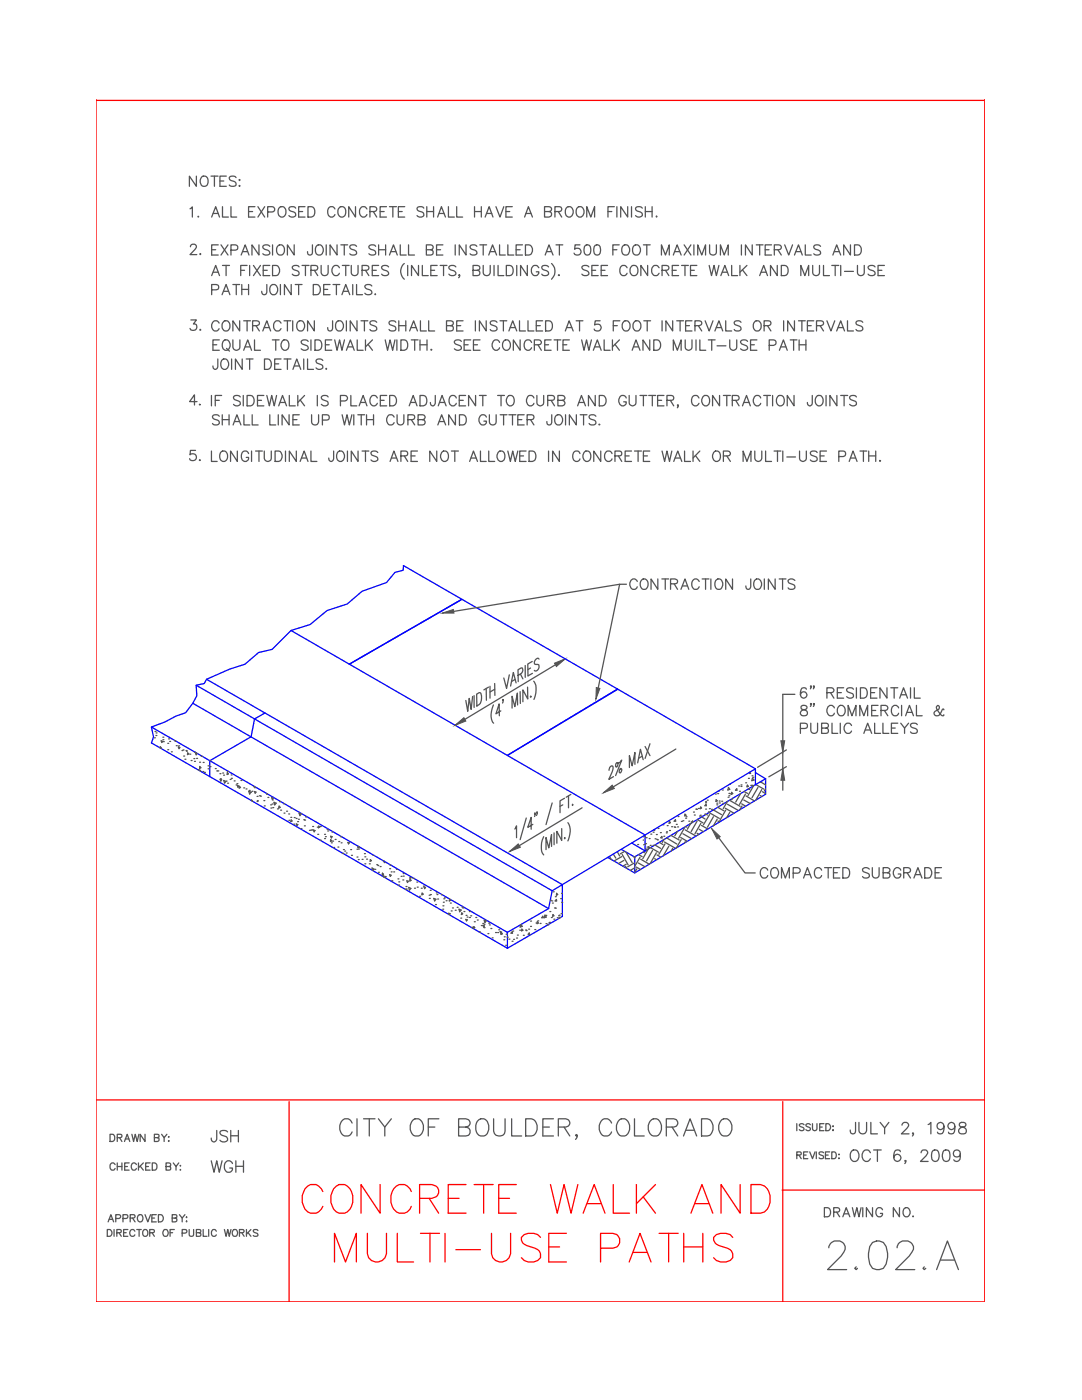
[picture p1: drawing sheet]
<svg xmlns="http://www.w3.org/2000/svg" width="216mm" height="279mm" viewBox="0 0 216 279" stroke-linecap="round" stroke-linejoin="round" font-family="sans-serif">
<!-- layer: TITLE -->
<g fill="none" stroke="#f00" stroke-width=".25">
<path d="M64.4 237.8a1.97 1.97 0 0 0-1.9-1.5 1.97 1.97 0 0 0-1.9 1.5 3.2 3.2 0 0 0 1.4 4.3 2.04 2.04 0 0 0 2.4-1.3M66.6 237.3a1.96 1.96 0 0 1 1.9-.9 1.96 1.96 0 0 1 1.6 1.4 3.2 3.2 0 0 1-1.3 4.3 1.98 1.98 0 0 1-2.5-1.3 3.5 3.5 0 0 1 .3-3.5zM75.8 236.4v5.7l-3.8-5.7v5.7M82.1 237.8a1.97 1.97 0 0 0-1.9-1.5 1.97 1.97 0 0 0-1.9 1.5 3.2 3.2 0 0 0 1.4 4.3 1.96 1.96 0 0 0 2.4-1.3M83.7 239.2h2.5l.8-.3a1.29 1.29 0 0 0 0-2.2l-.8-.3h-2.5v5.7M85.6 239.2l1.9 2.9M89.4 239.2h2.2M93 236.4h-3.6v5.7h3.6M94.6 236.4h3.8M96.5 236.4v5.7M99.5 239.2h2.2M103 236.4h-3.5v5.7h3.5"/>
<path d="M109.8 236.4l1.4 5.7 1.4-5.7 1.3 5.7 1.4-5.7M122.4 236.4v5.7h3.2M127 236.4v5.7M128.3 238.9l2.5 3.2M130.8 236.4l-3.8 3.8M147.7 236.4v5.7l-3.8-5.7v5.7M149.8 236.4h2a2.78 2.78 0 0 1 1.9 3.6 2.38 2.38 0 0 1-1.9 2.1h-2zM66.7 251.9v-5.8l2.2 5.8 2.2-5.8v5.8M73.3 246.1v4.1a1.92 1.92 0 0 0 1.9 1.7 1.92 1.92 0 0 0 1.9-1.7v-4.1M79.3 246.1v5.8h3.2M83.9 246.1h3.8M85.8 246.1v5.8"/>
<path d="M88.8 246.1v5.8M91 249.4h4.9M98.1 246.1v4.1a1.92 1.92 0 0 0 1.9 1.7 1.92 1.92 0 0 0 1.9-1.7v-4.1M107.9 246.9a2.53 2.53 0 0 0-3.9 0 1.43 1.43 0 0 0 1.1 1.7l1.7 .5a1.52 1.52 0 0 1 1.1 1.9 2.45 2.45 0 0 1-3.9 0M109.5 248.8h2.2M113 246.1h-3.5v5.8h3.5M116.4 242.1l2.2-5.7 2.1 5.7M117.2 240.2h2.7M119.8 249.1h2.5a1.48 1.48 0 0 0 1.4-1.5 1.48 1.48 0 0 0-1.4-1.5h-2.5v5.8M125.5 251.9l2.2-5.8 2.2 5.8M126.4 250h2.7M131.5 246.1h3.8"/>
<path d="M133.4 246.1v5.8M136.4 248.8h3.8M136.4 246.1v5.8M137.9 242.1l2.2-5.7 2.1 5.7M138.7 240.2h2.7M140.2 246.1v5.8M146.2 246.9a2.53 2.53 0 0 0-3.8 0 1.53 1.53 0 0 0 1.1 1.7l1.6 .5a1.41 1.41 0 0 1 1.1 1.1 1.41 1.41 0 0 1-.5 1.4 2.6 2.6 0 0 1-3.3-.6"/>
</g>
<!-- layer: TEXT -->
<g fill="none" stroke="#545454" stroke-width=".25">
<path d="M39.2 35.2v2l-1.4-2v2M40.3 35.2a1.02 1.02 0 0 1 1.3 .7 1.02 1.02 0 0 1-.7 1.3 1.08 1.08 0 0 1-1-.8 1.08 1.08 0 0 1 .4-1.2zM42.1 35.2h1.4M42.8 35.2v2M43.9 36.1h.7M45.2 35.2h-1.3v2h1.3M47.1 35.4a.76 .76 0 0 0-.7-.3 .76 .76 0 0 0-.7 .5l.2 .3 .8 .3a.52 .52 0 0 1 .2 .9 1.04 1.04 0 0 1-1.2-.2M47.7 35.9h.2l-.1 .1zM47.7 37.1h.2zM37.9 41.7l.5-.4v2M38 49.2l.1-.2 .3-.3 .6 .1a.46 .46 0 0 1 .1 .7l-1.2 1.3h1.4M39.6 43.2h-.1h.2"/>
<path d="M39.9 50.6v.2l.2-.1M42.2 43.3l.8-2.1 .8 2.1M42.2 55l.8-2 .8 2M42.2 57.8h1.2a.53 .53 0 0 0 .2-.6 .53 .53 0 0 0-.5-.4h-.9v2M42.2 49.8h.8M42.5 42.6h1M42.5 54.3h1M43.5 48.9h-1.3v2h1.3M44.1 48.9l1.4 2M44.3 58.8l.8-2 .8 2M44.4 41.2v2.1h1.2M44.4 53h1.4"/>
<path d="M44.6 58.1h1M45.1 53v2M45.5 48.9l-1.4 2M46.1 41.2v2.1h1.1M46.1 49.9l1.1-.1a.53 .53 0 0 0 .2-.5 .53 .53 0 0 0-.4-.4h-.9v2M46.5 56.8h1.3M47.1 56.8v2M48 53.9h.8M48.1 50.9l.8-2 .8 2M48.2 56.8v2M48.2 57.8h1.4M48.4 50.2h1"/>
<path d="M49.3 53h-1.3v2M49.6 42.2h.8M49.6 56.8v2M49.8 53v2M50.6 53l1.4 2M50.9 41.2h-1.3v2.1h1.3M51.5 41.2l1.3 2.1M51.7 48.9v2l-1.4-2v2M52 53l-1.4 2M52.5 53.9h.8M52.8 41.2l-1.3 2.1M53.2 56.8v1.5l-.2 .4-.4 .1a.55 .55 0 0 1-.4-.7"/>
<path d="M53.4 42.3h.9a.53 .53 0 0 0 .5-.5 .53 .53 0 0 0-.5-.6h-.9v2.1M53.8 53h-1.3v2h1.3M53.8 49.2a.8 .8 0 0 0-1.4 .1l.4 .5 .6 .1a.52 .52 0 0 1 .2 .9 1.08 1.08 0 0 1-1.2-.2M54 57.1l.2-.2a.98 .98 0 0 1 1.2 .4 .98 .98 0 0 1-.2 1.2l-.2 .2a.95 .95 0 0 1-1.1-.3 .95 .95 0 0 1 0-1.2zM54.4 53h.7a1.08 1.08 0 0 1 .7 1 1.08 1.08 0 0 1-.7 1h-.7zM54.4 48.9v2M55.6 49a1.02 1.02 0 0 1 1.2 .6 1.02 1.02 0 0 1-.6 1.3 1.06 1.06 0 0 1-1.1-.8 1.06 1.06 0 0 1 .5-1.1zM55.7 41.5a.77 .77 0 0 1 .8-.2 .77 .77 0 0 1 .6 .7 .9 .9 0 0 1-.2 1 .9 .9 0 0 1-1 .2 1.32 1.32 0 0 1-.2-1.7zM56 56.8v2M58.1 56.8v2l-1.3-2v2M58.7 48.9v2l-1.4-2v2M58.9 56.8h1.4"/>
<path d="M59 41.5a.76 .76 0 0 0-.7-.3 .76 .76 0 0 0-.7 .5l.2 .3 .8 .3a.52 .52 0 0 1 .2 .9 .89 .89 0 0 1-1.2-.2M59.6 42.2h.8M59.6 56.8v2M59.7 53.3a.77 .77 0 0 0-1.4 .1l.4 .5 .6 .1a.52 .52 0 0 1 .2 .9 .99 .99 0 0 1-1.2-.2M60.3 53h1.4M60.9 41.2h-1.3v2.1h1.3M60.9 53v2M61.5 41.2h.6a1.11 1.11 0 0 1 .7 1.1 1.11 1.11 0 0 1-.7 1h-.6zM62 53.9h1.2l.2-.3-.1-.5-.4-.1h-.9v2M62.3 48.9v1.8l-.3 .2-.5-.1-.1-.6M62.5 56.8h.7a1.08 1.08 0 0 1 .7 1 1.08 1.08 0 0 1-.7 1h-.7zM62.7 53.9l.7 1.1"/>
<path d="M63.1 49.2a.77 .77 0 0 1 .9-.3 .77 .77 0 0 1 .5 .7 .9 .9 0 0 1-.2 1 .9 .9 0 0 1-1 .2 1.32 1.32 0 0 1-.2-1.6zM64.1 53v1.5a.72 .72 0 0 0 .7 .5 .72 .72 0 0 0 .7-.5v-1.5M64.6 57.8h.8M65.1 48.9v2M65.9 56.8h-1.3v2h1.3M66.4 56.8h1.4M66.8 41.7a.71 .71 0 0 0-1-.4 1.26 1.26 0 0 0 .1 2 .8 .8 0 0 0 .9-.5M67.1 56.8v2M67.3 48.9v2l-1.4-2v2M67.7 53.4a.71 .71 0 0 0-1-.3 1.07 1.07 0 0 0-.5 1.1 1.07 1.07 0 0 0 1.1 .8l.4-.5M67.8 41.3a1.02 1.02 0 0 1 1.2 .6 1.02 1.02 0 0 1-.4 1.3 .97 .97 0 0 1-1.2-.4 .97 .97 0 0 1 .2-1.3zM68 48.9h1.4"/>
<path d="M68.2 58.8l.8-2 .8 2M68.3 53h1.4M68.5 58.1h1M68.7 48.9v2M69 53v2M70.1 53v1.5a.69 .69 0 0 0 .7 .5 .69 .69 0 0 0 .6-.5v-1.5M70.4 56.8v2M70.9 41.2v2.1l-1.3-2.1v2.1M71.1 49.2a.76 .76 0 0 0-.7-.4 .76 .76 0 0 0-.6 .5l.2 .3 .8 .3a.49 .49 0 0 1 .3 .5 .49 .49 0 0 1-.4 .5l-.7-.1-.2-.2M71.1 56.8v2h1.2M72.2 53.9h1.2a.47 .47 0 0 0 0-.8l-1.2-.1v2M72.9 53.9l.7 1.1"/>
<path d="M73.2 41.7a.77 .77 0 0 0-.8-.5 .77 .77 0 0 0-.7 .8 .9 .9 0 0 0 .2 1 .9 .9 0 0 0 1 .2l.3-.4M73.8 42.2l1.2-.1a.47 .47 0 0 0 0-.8l-1.2-.1v2.1M74.2 57.1a.8 .8 0 0 0-1.4 .1l.4 .5 .6 .1a.5 .5 0 0 1 .4 .4 .5 .5 0 0 1-.2 .5 .99 .99 0 0 1-1.2-.2M74.3 53.9h.8M74.5 42.2l.7 1.1M74.9 58.6l-.1 .1h.2M75 49.2a.77 .77 0 0 0-1.4 .1l.4 .5 .6 .1a.52 .52 0 0 1 .2 .9 1.08 1.08 0 0 1-1.2-.2M75.6 49.8h1.3M75.6 48.9v2M75.6 53h-1.3v2h1.3M75.8 42.2h.9M76.9 48.9v2"/>
<path d="M77.1 41.2h-1.3v2.1h1.3M77.5 53.3a.8 .8 0 0 0-1.4 .1l.4 .5 .8 .3 .2 .5a.93 .93 0 0 1-1.4 0M77.7 50.9l.8-2 .8 2M77.7 41.2h1.4M78 50.2h1M78.4 41.2v2.1M79.5 42.2h.7M79.9 48.9v2h1.2M80.7 52.6a2.04 2.04 0 0 0 0 3.1M80.8 41.2h-1.3v2.1h1.3M81.4 53v2M81.5 48.9v2h1.2"/>
<path d="M83.5 53v2l-1.4-2v2M84.3 53v2h1.2M84.6 41.5a.76 .76 0 0 0-.8-.3 .76 .76 0 0 0-.6 .5l.2 .3 .8 .3a.52 .52 0 0 1 .2 .9 .89 .89 0 0 1-1.2-.2M85.1 49.8h.9a.49 .49 0 0 0 .4-.4 .49 .49 0 0 0-.4-.5h-.9v2l1.1-.1a.53 .53 0 0 0 .2-.6 .53 .53 0 0 0-.4-.4M85.2 42.2h1.3M85.2 41.2v2.1M86 53.9h.7M86.5 41.2v2.1M87.1 49.8h.8M87.2 53h-1.2v2h1.2M87.3 43.3l.8-2.1 .8 2.1M87.6 42.6h1"/>
<path d="M87.8 53h1.4M88.4 48.9h-1.3v2h1.3M88.5 53v2M89.5 41.2v2.1h1.2M90.8 48.9v2M91 53.3a.8 .8 0 0 0-1.4 .1l.3 .5 .8 .3 .3 .5a.93 .93 0 0 1-1.4 0M91.1 41.2v2.1h1.2M91.7 54.9h-.2h.2l-.2 .5M93 48.9v2l-1.4-2v2M94.4 53.9h1.1a.47 .47 0 0 0 0-.8l-1.1-.1v2l1.1-.1a.53 .53 0 0 0 .2-.6 .53 .53 0 0 0-.5-.4M94.7 42.2h1.3M94.7 41.2v2.1"/>
<path d="M95.2 49.2a.76 .76 0 0 0-.8-.4 .76 .76 0 0 0-.6 .5l.2 .3 .8 .3a.49 .49 0 0 1 .4 .5 .49 .49 0 0 1-.5 .5l-.7-.1-.2-.2M95.7 48.9h1.4M96 41.2v2.1M96.4 53v1.5a.72 .72 0 0 0 .7 .5 .72 .72 0 0 0 .7-.5v-1.5M96.4 48.9v2M96.8 43.3l.8-2.1 .8 2.1M97.1 42.6h1M97.5 50.9l.8-2 .8 2M97.8 50.2h1M98.6 53v2M99 41.2l.8 2.1 .7-2.1M99.4 53v2h1.1"/>
<path d="M99.7 48.9v2h1.1M101 42.2h.7M101 53h.7a1.08 1.08 0 0 1 .7 1 1.08 1.08 0 0 1-.7 1h-.7zM101.3 48.9v2h1.2M102.2 41.2h-1.2v2.1h1.2M103 49.8h.8M103.1 53v2M104.3 48.9h-1.3v2h1.3M104.7 43.3l.7-2.1 .8 2.1M104.8 48.9h.7a1.06 1.06 0 0 1 .8 1 1.06 1.06 0 0 1-.8 1h-.7zM104.9 42.6h1M105.2 53v2l-1.3-2v2"/>
<path d="M107.5 53.4a.77 .77 0 0 0-.9-.4 .77 .77 0 0 0-.6 .7 .92 .92 0 0 0 .2 1 .92 .92 0 0 0 1 .2l.3-.4v-.3h-.5M108.7 42.2l1.1-.1a.47 .47 0 0 0 0-.8l-1.1-.1v2.1l1.1-.1a.53 .53 0 0 0 .3-.6 .53 .53 0 0 0-.6-.4M108.8 50.9l.7-2 .8 2M109.1 50.2h1M109.5 53.3a.76 .76 0 0 0-.8-.4 .76 .76 0 0 0-.6 .5l.2 .3 .8 .3a.5 .5 0 0 1 .3 .4 .5 .5 0 0 1-.2 .5 .91 .91 0 0 1-1.1-.2M110.1 52.6a2.13 2.13 0 0 1 0 3.1M110.7 42.2l1.2-.1 .2-.3-.2-.5-1.2-.1v2.1M110.9 48.9h1.4M111.4 42.2l.7 1.1M111.5 54.8l-.1 .1h.2M111.6 48.9v2M113 41.5a.77 .77 0 0 1 .8-.2 .77 .77 0 0 1 .6 .7 .9 .9 0 0 1-.2 1 .9 .9 0 0 1-1 .2 1.32 1.32 0 0 1-.2-1.7z"/>
<path d="M115.1 41.5l.2-.2a1 1 0 0 1 1.2 .5 1 1 0 0 1-.2 1.2l-.4 .3a1.08 1.08 0 0 1-.9-.6 1.08 1.08 0 0 1 .1-1.2zM115.7 48.9h-.9l-.1 .9a.73 .73 0 0 1 1.1 0 .73 .73 0 0 1-.2 1.1 .73 .73 0 0 1-1.1-.4M116.8 49a.69 .69 0 0 1 1 .2 1.73 1.73 0 0 1-.2 1.6 .68 .68 0 0 1-1-.3 1.77 1.77 0 0 1 .2-1.5zM117.1 43.3v-2.1l.8 2.1 .7-2.1v2.1M117.5 53.3a.8 .8 0 0 0-1.4 .1 1.04 1.04 0 0 0 1 .6l.3 .2 .1 .5a.93 .93 0 0 1-1.4 0M118.1 53.9h.8M118.8 49a.69 .69 0 0 1 .9 .2 1.73 1.73 0 0 1-.2 1.6 .69 .69 0 0 1-.9-.3 1.77 1.77 0 0 1 .2-1.5zM119.4 53h-1.3v2h1.3M120 53.9h.7M121.2 53h-1.2v2h1.2M121.3 42.2h.8M122.3 49.8h.8"/>
<path d="M122.6 41.2h-1.3v2.1M123.1 41.2v2.1M123.6 48.9h-1.3v2M124.4 49a1 1 0 0 1 1.2 .4 1 1 0 0 1-.2 1.2 .77 .77 0 0 1-.8 .3 .77 .77 0 0 1-.5-.8 1.18 1.18 0 0 1 .3-1.1zM125.1 53.4a.71 .71 0 0 0-1-.3 1.21 1.21 0 0 0 .1 1.9 .72 .72 0 0 0 .9-.5M125.3 41.2v2.1l-1.4-2.1v2.1M126 41.2v2.1M126.1 53.1a1.02 1.02 0 0 1 1.2 .6 1.02 1.02 0 0 1-.6 1.3 1.06 1.06 0 0 1-1-.7 1.06 1.06 0 0 1 .4-1.2zM126.6 49a1 1 0 0 1 1.2 .4 1 1 0 0 1-.2 1.2 .77 .77 0 0 1-.9 .3 .77 .77 0 0 1-.5-.8 1.18 1.18 0 0 1 .4-1.1zM128.2 41.5a.76 .76 0 0 0-.8-.3 .76 .76 0 0 0-.6 .5l.2 .3 .8 .3a.5 .5 0 0 1 .4 .4 .5 .5 0 0 1-.2 .5 .85 .85 0 0 1-1.2-.2M128.4 48.9h1.3M128.8 42.2h1.3"/>
<path d="M128.8 41.2v2.1M129.1 48.9v2M129.2 53v2l-1.3-2v2M130.1 41.2v2.1M131 43.1v.2l.1-.1M131.5 53.4a.77 .77 0 0 0-.8-.4 .77 .77 0 0 0-.7 .7 .92 .92 0 0 0 .2 1 .92 .92 0 0 0 1 .2l.3-.4M132 50.9v-2l.8 2 .7-2v2M132.1 53.9h1.2a.47 .47 0 0 0 0-.8l-1.2-.1v2M132.8 53.9l.7 1.1M134.1 53.9h.8M134.4 50.9l.7-2 .8 2M134.6 50.2h1"/>
<path d="M135.4 53h-1.3v2h1.3M136 53h1.4M136.5 48.9l1.4 2M136.7 53v2M137.8 53.9h.7M137.9 48.9l-1.4 2M138.5 48.9v2M139.1 53h-1.3v2h1.3M139.2 50.9v-2l.8 2 .8-2v2M141.5 53l.5 2 .5-2 .4 2 .6-2M141.6 48.9v1.4a.69 .69 0 0 0 .7 .6 .69 .69 0 0 0 .6-.6v-1.4M143.7 50.9v-2l.8 2 .8-2v2"/>
<path d="M143.8 55l.8-2 .8 2M144.1 54.3h1M146 53v2h1.2M147.6 53v2M147.9 48.9v2M148.2 53.9l.8 1.1M149 53l-1.4 1.3M150.1 48.9v2l-1.4-2v2M150.9 48.9h1.4M151.6 55l.8-2 .7 2M151.6 48.9v2M151.9 54.3h1"/>
<path d="M152.7 49.8h.7M154 48.9h-1.3v2h1.3M154.5 49.8h1.2a.47 .47 0 0 0 0-.8l-1.2-.1v2M155.1 53v2l-1.4-2v2M155.2 49.8l.7 1.1M155.9 53h.7a1.08 1.08 0 0 1 .7 1 1.08 1.08 0 0 1-.7 1h-.7zM156.6 48.9l.8 2 .7-2M158.5 50.9l.8-2 .8 2M158.8 50.2h1M159.8 55v-2l.8 2 .8-2v2M160.7 48.9v2h1.2M162.2 53v1.5a.69 .69 0 0 0 .6 .5 .69 .69 0 0 0 .7-.5v-1.5"/>
<path d="M163.7 49.2a.76 .76 0 0 0-.7-.4 .76 .76 0 0 0-.6 .5l.1 .3 .9 .3a.5 .5 0 0 1 .3 .4 .5 .5 0 0 1-.2 .5 .99 .99 0 0 1-1.1-.2M164.3 53v2h1.2M166 53h1.4M166.2 50.9l.7-2 .9 2M166.5 50.2h1M166.7 53v2M167.8 53v2M168.5 54.2h1.8M169.7 48.9v2l-1.4-2v2M170.5 48.9h.7a1.08 1.08 0 0 1 .7 1 1.08 1.08 0 0 1-.7 1h-.7zM171.1 53v1.5a.69 .69 0 0 0 .7 .5 .69 .69 0 0 0 .7-.5v-1.5M174.6 53.3a.8 .8 0 0 0-1.4 .1l.4 .5 .6 .1a.5 .5 0 0 1 .4 .4 .5 .5 0 0 1-.2 .5 .99 .99 0 0 1-1.2-.2"/>
<path d="M175.2 53.9h.8M176.5 53h-1.3v2h1.3M38.1 63.9h1.1l-.6 .8a.66 .66 0 0 1 .7 .7 .66 .66 0 0 1-.9 .5l-.3-.1-.2-.3M39.9 65.7v.1h.2M42.2 78.9v2.1M42.5 68.8h.8M43 79.9h.8M43.5 71.6v1.6a.58 .58 0 0 1-.6 .5 .56 .56 0 0 1-.4-.7M43.7 64.5a.71 .71 0 0 0-1-.4 1.07 1.07 0 0 0-.5 1.2 1.07 1.07 0 0 0 1.1 .8l.4-.5M43.8 67.8h-1.3v2.1h1.3M44.2 78.9h-1.2v2.1M44.2 71.9a.77 .77 0 0 1 .9-.2 .77 .77 0 0 1 .5 .7 .87 .87 0 0 1-.3 1.1 .87 .87 0 0 1-1.1-.1l-.1-.5z"/>
<path d="M44.5 68.1l.2-.2a1 1 0 0 1 1.2 .5 1 1 0 0 1-.2 1.2 .84 .84 0 0 1-1.1 .1 .84 .84 0 0 1-.2-1.1zM44.7 64.1a1.02 1.02 0 0 1 1.2 .7 1.02 1.02 0 0 1-.6 1.3 1.06 1.06 0 0 1-1-.8 1.06 1.06 0 0 1 .4-1.2zM45.2 69.5l.6 .6M46.2 71.6v2.1M46.5 67.8v1.5a.71 .71 0 0 0 .7 .6 .71 .71 0 0 0 .7-.6v-1.5M47.8 64v2.1l-1.3-2.1v2.1M47.9 79.2a.75 .75 0 0 0-.7-.3 .75 .75 0 0 0-.6 .5l.2 .3 1.1 .5v.5a.89 .89 0 0 1-1.3 0M48.3 71.6v2.1l-1.3-2.1v2.1M48.5 78.9v2.1M48.6 69.9l.8-2.1 .8 2.1M48.6 64h1.4M48.9 69.2h1"/>
<path d="M49.1 71.6h1.4M49.3 78.9h.7a1.12 1.12 0 0 1 .7 1.1 1.12 1.12 0 0 1-.7 1h-.7zM49.3 64v2.1M49.8 71.6v2.1M50.4 65l1.1-.1a.43 .43 0 0 0 0-.8l-1.1-.1v2.1M50.8 67.8v2.1h1.2M51.1 65l.7 1.1M51.4 79.9h.8M52.4 66.1l.8-2.1 .8 2.1M52.6 78.9h-1.2v2.1h1.2M52.7 65.4h1M52.8 71.6h.7a1.12 1.12 0 0 1 .7 1.1 1.12 1.12 0 0 1-.7 1h-.7z"/>
<path d="M53.2 78.9l.5 2.1 .5-2.1 .5 2.1 .5-2.1M54.3 67.8h1.4M54.8 72.6h.8M55 67.8v2.1M56.1 64.5a.77 .77 0 0 0-.9-.5 .77 .77 0 0 0-.6 .8 .92 .92 0 0 0 .2 1 .92 .92 0 0 0 1 .2l.3-.4M56.1 71.6h-1.3v2.1h1.3M56.3 68.1a.75 .75 0 0 1 .9-.2 .75 .75 0 0 1 .4 .7 .84 .84 0 0 1-.2 1.1 .84 .84 0 0 1-1.1-.1 1.3 1.3 0 0 1 0-1.5zM56.7 64h1.3M56.7 71.6h1.4M57.3 64v2.1M57.3 71.6v2.1M57.7 78.9v2.1h1.2"/>
<path d="M58.4 64v2.1M58.4 73.7l.8-2.1 .8 2.1M58.7 73h1M59.4 64.3a.77 .77 0 0 1 .8-.3 .77 .77 0 0 1 .6 .8v.5a.78 .78 0 0 1-.8 .8 .78 .78 0 0 1-.8-.8zM59.4 78.9v2.1M59.9 79.8l.9 1.2M60.6 71.6v2.1M60.8 78.9l-1.4 1.4M61.4 71.6v2.1h1.2M61.5 68.1a.79 .79 0 0 0-.8-.3 .79 .79 0 0 0-.6 .5l.2 .3 .8 .3a.47 .47 0 0 1 .4 .4 .47 .47 0 0 1-.2 .5 .91 .91 0 0 1-1.2-.2M62 67.8v2.1M62.7 64v2.1l-1.3-2.1v2.1"/>
<path d="M62.9 67.8h.6a1.12 1.12 0 0 1 .7 1.1 1.12 1.12 0 0 1-.7 1h-.6zM63.3 78.9v2.1M64.4 71.9a.75 .75 0 0 0-.7-.3 .75 .75 0 0 0-.6 .6l.1 .2 1.1 .5 .1 .5a.89 .89 0 0 1-1.3 0M64.9 68.8h.8M65.1 73.5v.2l.1-.1M65.5 79.2a.75 .75 0 0 0-.8-.3 .75 .75 0 0 0-.6 .5l.2 .3 1 .4a.5 .5 0 0 1 0 .8 .89 .89 0 0 1-1.2-.2M66.2 67.8h-1.3v2.1h1.3M66.4 64v1.6l-.2 .3-.3 .2-.3-.1-.2-.6M66.8 67.8l.5 2.1 .5-2.1 .4 2.1 .5-2.1M67.1 64.3l.2-.2a.98 .98 0 0 1 1.2 .4 .98 .98 0 0 1-.2 1.3l-.2 .2a.95 .95 0 0 1-1.1-.4 .95 .95 0 0 1 0-1.1zM69.1 69.9l.8-2.1 .8 2.1M69.1 64v2.1"/>
<path d="M69.4 69.2h1M70 78.9v2.1h1.2M71.2 64v2.1l-1.3-2.1v2.1M71.3 67.8v2.1h1.2M72 64h1.4M72.7 64v2.1M72.9 67.8v2.1M73.4 68.7l.9 1.2M74.3 67.8l-1.4 1.4M75.2 64.3a.76 .76 0 0 0-.8-.3 .76 .76 0 0 0-.6 .5l.2 .3 .8 .3a.5 .5 0 0 1 .4 .4 .5 .5 0 0 1-.2 .5 .91 .91 0 0 1-1.2-.2M75.3 79.4a.76 .76 0 0 0-.9-.5 .76 .76 0 0 0-.6 .8 .83 .83 0 0 0 .4 1.2 .83 .83 0 0 0 1.1-.4M75.9 79.9h.8"/>
<path d="M76.9 67.8l.4 2.1 .5-2.1 .5 2.1 .5-2.1M77.2 78.9h-1.3v2.1h1.3M77.8 78.9h.6a1.12 1.12 0 0 1 .7 1.1 1.12 1.12 0 0 1-.7 1h-.6zM79 64.3a.76 .76 0 0 0-.7-.3 .76 .76 0 0 0-.7 .5l.2 .3 .8 .3a.52 .52 0 0 1 .2 .9 .95 .95 0 0 1-1.2-.2M79.2 67.8v2.1M79.6 64v2.1M79.6 65h1.4M80 67.8h.7a1.12 1.12 0 0 1 .7 1.1 1.12 1.12 0 0 1-.7 1h-.7zM81 64v2.1M81.7 66.1l.8-2.1 .8 2.1M82 65.4h1M82.1 67.8h1.3"/>
<path d="M82.7 67.8v2.1M83.8 78.9h.7a1.12 1.12 0 0 1 .7 1.1 1.12 1.12 0 0 1-.7 1h-.7zM83.8 68.8h1.4M83.8 67.8v2.1M83.9 64v2.1h1.2M85.2 67.8v2.1M85.5 64v2.1h1.2M86 69.7v.2l.2-.1M86.9 78.9v1.6a.58 .58 0 0 1-.6 .5 .56 .56 0 0 1-.4-.7M89.1 65l1.1-.1a.43 .43 0 0 0 0-.8l-1.1-.1v2.1l1.1-.1a.53 .53 0 0 0 .3-.6 .53 .53 0 0 0-.6-.4M91 79.4a.74 .74 0 0 0-.8-.5 .74 .74 0 0 0-.6 .8 .84 .84 0 0 0 .3 1.1 .84 .84 0 0 0 1.1-.1v-.2M91.1 65h.8"/>
<path d="M91.6 79.9h.8M92.1 68.1a.79 .79 0 0 0-.8-.3 .79 .79 0 0 0-.6 .5l.2 .3 .7 .3a.47 .47 0 0 1 .4 .4 .47 .47 0 0 1-.2 .5 .91 .91 0 0 1-1.1-.2M92.4 64h-1.3v2.1h1.3M92.6 68.8h.8M92.9 78.9h-1.3v2.1h1.3M93.9 67.8h-1.3v2.1h1.3M94.5 68.8h.8M94.9 64v2.1M94.9 78.9v2.1l-1.4-2.1v2.1M95.7 78.9h1.3M95.8 67.8h-1.3v2.1h1.3M96.3 78.9v2.1"/>
<path d="M97 64v2.1l-1.3-2.1v2.1M99.2 64.3a.76 .76 0 0 0-.8-.3 .76 .76 0 0 0-.6 .5l.2 .3 .8 .3a.5 .5 0 0 1 .4 .4 .5 .5 0 0 1-.2 .5 .91 .91 0 0 1-1.2-.2M99.3 78.9h1.4M99.7 68.3a.76 .76 0 0 0-.9-.5 .76 .76 0 0 0-.6 .8 .87 .87 0 0 0 .3 1.1 .87 .87 0 0 0 1.1-.1l.1-.2M99.8 64h1.3M100 78.9v2.1M100.4 64v2.1M100.7 67.9a1 1 0 0 1 1.1 .5 1 1 0 0 1-.2 1.2 .84 .84 0 0 1-1.1 .1 .84 .84 0 0 1-.2-1.1zM101.2 79.2a.75 .75 0 0 1 .9-.2 .75 .75 0 0 1 .5 .7 .84 .84 0 0 1-.3 1.1 .84 .84 0 0 1-1.1-.1 1.3 1.3 0 0 1 0-1.5zM101.5 66.1l.8-2.1 .8 2.1M101.8 65.4h1M103.7 64v2.1h1.1"/>
<path d="M103.8 67.8v2.1l-1.4-2.1v2.1M105.4 64v2.1h1.1M106.1 68.3a.76 .76 0 0 0-.9-.5 .76 .76 0 0 0-.6 .8 .83 .83 0 0 0 .3 1.2 .83 .83 0 0 0 1.2-.4M106.5 79.4a.76 .76 0 0 0-.8-.5 .76 .76 0 0 0-.6 .8v.5a.76 .76 0 0 0 .6 .8 .76 .76 0 0 0 .8-.5M106.6 68.8h.9l.4-.2a.46 .46 0 0 0-.1-.7l-1.2-.1v2.1M107 65h.8M107.1 78.9v1.5a.68 .68 0 0 0 .7 .6 .68 .68 0 0 0 .7-.6v-1.5M107.3 68.8l.7 1.1M108.3 64h-1.3v2.1h1.3M108.7 68.8h.8M108.9 64h.6a1.08 1.08 0 0 1 .8 1 1.08 1.08 0 0 1-.8 1.1h-.6zM109.3 79.9l1.2-.1 .1-.3-.1-.5-1.2-.1v2.1"/>
<path d="M110 67.8h-1.3v2.1h1.3M110 79.9l.6 1.1M110.6 67.8h1.3M111.2 67.8v2.1M111.3 79.9h.9l.4-.2a.46 .46 0 0 0-.1-.7l-1.2-.1v2.1h.9a.55 .55 0 0 0 .4-.9l-.4-.2M112.3 68.8h.8M112.8 66.1l.8-2.1 .8 2.1M113.1 65.4h1M113.6 67.8h-1.3v2.1h1.3M115 64h1.3M115.6 64v2.1M116.1 67.8l.4 2.1 .5-2.1 .5 2.1 .5-2.1"/>
<path d="M118.4 69.9l.8-2.1 .8 2.1M118.7 69.2h1M118.8 78.9v2.1l-1.4-2.1v2.1M119.6 78.9h.7a1.12 1.12 0 0 1 .7 1.1 1.12 1.12 0 0 1-.7 1h-.7zM119.7 64h-.9l-.2 .9a.74 .74 0 0 1 1.2-.1 .74 .74 0 0 1-.1 1.1 .74 .74 0 0 1-1.1-.2M120.6 67.8v2.1h1.1M122.2 67.8v2.1M122.4 65h.8M122.7 68.7l.9 1.2M123.6 67.8l-1.4 1.4M123.7 64h-1.3v2.1M124.5 64.1a1.02 1.02 0 0 1 1.3 .7 1.02 1.02 0 0 1-.7 1.3 1.06 1.06 0 0 1-1-.8 1.06 1.06 0 0 1 .4-1.2z"/>
<path d="M125 79.4a.76 .76 0 0 0-.9-.5 .76 .76 0 0 0-.6 .8 .87 .87 0 0 0 .3 1.1 .87 .87 0 0 0 1.1-.1l.1-.5h-.6M125.5 78.9v1.5a.68 .68 0 0 0 .7 .6 .68 .68 0 0 0 .7-.6v-1.5M126.1 69.9l.8-2.1 .8 2.1M126.4 69.2h1M126.7 64.1a1.02 1.02 0 0 1 1.2 .7 1.02 1.02 0 0 1-.6 1.3 1.06 1.06 0 0 1-1-.8 1.06 1.06 0 0 1 .4-1.2zM127.7 78.9h1.4M128.4 78.9v2.1M128.5 64h1.3M129.1 64v2.1M129.4 78.9h1.4M129.7 67.8v2.1l-1.4-2.1v2.1M130.2 78.9v2.1"/>
<path d="M130.5 67.8h.6a1.12 1.12 0 0 1 .7 1.1 1.12 1.12 0 0 1-.7 1h-.6zM131.2 79.9h.8M132.1 64v2.1M132.5 78.9h-1.3v2.1h1.3M133.1 79.9l1.2-.1 .1-.3-.1-.5-1.2-.1v2.1M133.8 79.9l.6 1.1M134.2 64v2.1l-1.3-2.1v2.1M134.4 69.9v-2.1l.8 2.1 .7-2.1v2.1M135 64h1.4M135.7 64v2.1M136.7 67.8v1.5a.68 .68 0 0 0 .7 .6 .68 .68 0 0 0 .7-.6v-1.5M136.8 65h.8"/>
<path d="M138.1 64h-1.3v2.1h1.3M138.7 65l1.1-.1a.43 .43 0 0 0 0-.8l-1.1-.1v2.1M138.9 67.8v2.1M139.3 65l.7 1.1M139.5 79.4a.76 .76 0 0 0-.9-.5 .76 .76 0 0 0-.6 .8 .83 .83 0 0 0 .3 1.2 .83 .83 0 0 0 1.2-.4M139.6 67.8v2.1h1.2M140.2 79.2l.4-.3a1.07 1.07 0 0 1 1 .8 1.07 1.07 0 0 1-.4 1.2 .97 .97 0 0 1-1.2-.4 .97 .97 0 0 1 .2-1.3zM140.7 64l.8 2.1 .8-2.1M141.3 67.8h1.4M142 67.8v2.1M142.6 66.1l.9-2.1 .7 2.1M142.9 65.4h1.1"/>
<path d="M143.1 69h1.8M143.6 78.9v2.1l-1.4-2.1v2.1M144.3 78.9h1.4M144.8 64v2.1h1.2M145 78.9v2.1M145.6 67.8v1.5a.71 .71 0 0 0 .7 .6 .71 .71 0 0 0 .7-.6v-1.5M146.1 79.9l1.2-.1 .2-.3-.2-.5-1.2-.1v2.1M146.8 79.9l.7 1.1M147.9 64.3a.76 .76 0 0 0-.8-.3 .76 .76 0 0 0-.6 .5l.2 .3 .8 .3a.49 .49 0 0 1 .4 .5 .49 .49 0 0 1-.5 .5l-.7-.1-.2-.2M149.2 68.1a.79 .79 0 0 0-.8-.3 .79 .79 0 0 0-.6 .5 1.25 1.25 0 0 0 1.2 .7l.2 .6a.93 .93 0 0 1-1.4 0M149.8 68.8h.7M150.7 64.1a1.02 1.02 0 0 1 1.2 .7 1.02 1.02 0 0 1-.6 1.3 1.06 1.06 0 0 1-1-.8 1.06 1.06 0 0 1 .4-1.2z"/>
<path d="M151 67.8h-1.2v2.1h1.2M151.8 79.4a.76 .76 0 0 0-.9-.5 .76 .76 0 0 0-.6 .8 .87 .87 0 0 0 .3 1.1 .87 .87 0 0 0 1.1-.1l.1-.2M152.4 78.9h1.3M152.5 65l1.2-.1 .1-.3-.1-.4-.3-.2h-.9v2.1M153.1 78.9v2.1M153.1 65l.7 1.1M153.5 68.9l1.1-.1a.53 .53 0 0 0 .2-.6 .53 .53 0 0 0-.5-.4h-.8v2.1M154.2 78.9v2.1M155.3 79a.96 .96 0 0 1 1.1 .3 .96 .96 0 0 1 0 1.2 .76 .76 0 0 1-.9 .5 .76 .76 0 0 1-.6-.8 1.3 1.3 0 0 1 .4-1.2zM155.5 69.9l.8-2.1 .8 2.1M155.8 69.2h1M156.4 64v2.1"/>
<path d="M157.7 67.8h1.3M158.4 67.8v2.1M158.4 78.9v2.1l-1.3-2.1v2.1M158.5 64v2.1l-1.3-2.1v2.1M159.3 64h1.4M159.5 68.8h1.3M159.5 67.8v2.1M160 64v2.1M160.8 67.8v2.1M161.1 65h.8M162.1 78.9v1.6a.58 .58 0 0 1-.6 .5 .56 .56 0 0 1-.4-.7M162.4 64h-1.3v2.1h1.3"/>
<path d="M162.9 65l1.2-.1a.43 .43 0 0 0 0-.8l-1.2-.1v2.1M163.1 79a1 1 0 0 1 1.1 .5 1 1 0 0 1-.2 1.2 .84 .84 0 0 1-1.1 .1 .84 .84 0 0 1-.2-1.1zM163.6 65l.7 1.1M164.8 78.9v2.1M165 64l.8 2.1 .8-2.1M166.9 66.1l.9-2.1 .7 2.1M167 78.9v2.1l-1.4-2.1v2.1M167.2 65.4h1M167.8 78.9h1.3M168.4 78.9v2.1M169.1 64v2.1h1.2M170.9 79.2a.76 .76 0 0 0-.8-.3 .76 .76 0 0 0-.6 .5l.2 .3 1 .4a.5 .5 0 0 1 0 .8 .91 .91 0 0 1-1.2-.2"/>
<path d="M172.2 64.3a.76 .76 0 0 0-.8-.3 .76 .76 0 0 0-.6 .5l.2 .3 .8 .3a.5 .5 0 0 1 .3 .4 .5 .5 0 0 1-.2 .5 .91 .91 0 0 1-1.1-.2M39 89.9h-1l-.1 .9a.72 .72 0 0 1 1.1-.1 .72 .72 0 0 1-.1 1.1 .72 .72 0 0 1-1.1-.3M39.3 80.2h-1.5l1-1.4v2M39.9 80.7v.1l.1-.1M39.9 91.8v.1l.1-.1M42.2 90v2.1h1.1M43.8 83.1a.76 .76 0 0 0-.8-.4 .76 .76 0 0 0-.6 .5l.2 .3 .8 .3a.49 .49 0 0 1 .4 .6 .49 .49 0 0 1-.5 .4l-.7-.1-.2-.2M44 90.3a.77 .77 0 0 1 .9-.3 .77 .77 0 0 1 .5 .8 .83 .83 0 0 1-.3 1.1 .83 .83 0 0 1-1.2-.3l-.1-.8zM44.4 82.8v2M44.4 83.7h1.3M45.7 82.8v2M46.5 84.8l.8-2 .8 2"/>
<path d="M46.8 84.1h1M47.4 90v2.1l-1.4-2.1v2.1M48.7 82.8v2h1.2M49.6 90.5a.74 .74 0 0 0-.9-.5 .74 .74 0 0 0-.5 .8 .84 .84 0 0 0 .2 1.1 .84 .84 0 0 0 1.1-.1l.1-.5h-.5M50.2 90v2.1M50.3 82.8v2h1.2M51 90h1.4M51.7 90v2.1M52.7 90v1.5a.71 .71 0 0 0 .7 .6 .71 .71 0 0 0 .7-.6v-1.5M53.8 82.8v2h1.2M54.9 90h.7a1.12 1.12 0 0 1 .7 1.1 1.12 1.12 0 0 1-.7 1h-.7zM55.5 82.8v2"/>
<path d="M55.6 81l.8-2.1 .8 2.1M55.9 80.3h1M57 90v2.1M57.7 82.8v2l-1.4-2v2M58.4 83.7h.9M59.1 90v2.1l-1.4-2.1v2.1M59.7 82.8h-1.3v2h1.3M59.9 92.1l.8-2.1 .8 2.1M60.2 91.4h1M62 90v2.1h1.2M62.2 82.8v1.4a.71 .71 0 0 0 .7 .6 .71 .71 0 0 0 .7-.6v-1.4M64.3 83.8l1.2-.1 .2-.2-.1-.6-.4-.1h-.9v2"/>
<path d="M66.6 90v1.6a.58 .58 0 0 1-.6 .5 .56 .56 0 0 1-.4-.7M67.3 90.3a.77 .77 0 0 1 .9-.3 .77 .77 0 0 1 .5 .8 .87 .87 0 0 1-.3 1.1 .87 .87 0 0 1-1.1-.1l-.1-.5zM67.9 80h.9a.56 .56 0 0 0 .5-.4 .56 .56 0 0 0-.2-.6l-1.2-.1v2.1M68.3 82.8l.4 2 .5-2 .5 2 .5-2M69.3 90v2.1M70.6 82.8v2M71.4 82.8h1.4M71.4 90v2.1l-1.3-2.1v2.1M71.7 81l.8-2.1 .7 2.1M72 80.3h.9M72.1 82.8v2M72.2 90h1.4"/>
<path d="M72.9 90v2.1M73.1 83.7h1.4M73.1 82.8v2M74.5 82.8v2M75.4 90.3a.75 .75 0 0 0-.8-.3 .75 .75 0 0 0-.6 .5l.2 .3 1.1 .5 .1 .5a.89 .89 0 0 1-1.4 0M77.8 92.1l.8-2.1 .8 2.1M78.1 91.4h1M78.6 83.2a.77 .77 0 0 0-.8-.4 .77 .77 0 0 0-.6 .7v.5a.77 .77 0 0 0 .6 .8 .77 .77 0 0 0 .8-.5M79.2 82.8v1.4a.68 .68 0 0 0 .7 .6 .68 .68 0 0 0 .7-.6v-1.4M80 91l1.2-.1 .2-.3-.2-.5-1.2-.1v2.1M80.7 91l.7 1.1M81.4 83.7h1.2l.1-.3v-.5l-.4-.1h-.9v2"/>
<path d="M81.6 81l.9-2.1 .7 2.1M81.9 80.3h1M82 91h.8M82.1 83.7l.6 1.1M83.3 90h-1.3v2.1h1.3M83.4 83.7h.9a.51 .51 0 0 0 .4-.8l-.4-.1h-.9v2h.9a.53 .53 0 0 0 .5-.5 .53 .53 0 0 0-.5-.6M87.2 90v2.1l-1.4-2.1v2.1M87.4 84.8l.7-2 .8 2M87.4 81l.8-2.1 .8 2.1M87.7 84.1h.9M87.7 80.3h1M88.1 90.3a.75 .75 0 0 1 .9-.3 .75 .75 0 0 1 .5 .8 .84 .84 0 0 1-.3 1.1 .84 .84 0 0 1-1.1-.1 1.3 1.3 0 0 1 0-1.5z"/>
<path d="M90.1 90h1.4M90.7 90v2.1M90.9 82.8v2l-1.4-2v2M91.7 82.8h.7a1.08 1.08 0 0 1 .7 1 1.08 1.08 0 0 1-.7 1h-.7zM93.7 92.1l.8-2.1 .8 2.1M94 91.4h1M95.9 90v2.1h1.1M97.1 83.2a.77 .77 0 0 0-.9-.4 .77 .77 0 0 0-.6 .7 .92 .92 0 0 0 .2 1 .92 .92 0 0 0 1 .2l.3-.4v-.3h-.6M97.5 90v2.1h1.2M97.6 82.8v1.4a.68 .68 0 0 0 .7 .6 .68 .68 0 0 0 .7-.6v-1.4M99.4 90.3l.4-.3a1.07 1.07 0 0 1 1 .8 1.07 1.07 0 0 1-.4 1.2 .97 .97 0 0 1-1.2-.5 .97 .97 0 0 1 .2-1.2zM99.8 82.8h1.4"/>
<path d="M100.5 82.8v2M101.3 90l.5 2.1 .5-2.1 .5 2.1 .5-2.1M101.5 82.8h1.4M102.3 82.8v2M103.3 83.7h.8M103.7 91h.8M104.6 82.8h-1.3v2h1.3M105 90h-1.3v2.1h1.3M105.2 83.7h1.2l.1-.3v-.5l-.4-.1h-.9v2M105.6 90h.6a1.12 1.12 0 0 1 .7 1.1 1.12 1.12 0 0 1-.7 1h-.6zM105.9 83.7l.6 1.1M109.5 90v2.1"/>
<path d="M110.1 82.8v1.5l-.1 .3-.3 .2-.4-.1-.2-.6M110.9 83.1a.77 .77 0 0 1 .8-.3 .77 .77 0 0 1 .6 .7 .92 .92 0 0 1-.3 1 .92 .92 0 0 1-.9 .2 1.32 1.32 0 0 1-.2-1.6zM111.6 90v2.1l-1.3-2.1v2.1M112.8 82.8v2M115 82.8v2l-1.4-2v2M115.3 81l.7-2.1 .8 2.1M115.6 80.3h.9M115.7 90.5a.74 .74 0 0 0-.8-.5 .74 .74 0 0 0-.6 .8 .84 .84 0 0 0 .2 1.1 .84 .84 0 0 0 1.1-.1l.1-.2M115.8 82.8h1.3M116.4 82.8v2M116.5 90.3a.75 .75 0 0 1 .9-.3 .75 .75 0 0 1 .5 .8 .84 .84 0 0 1-.3 1.1 .84 .84 0 0 1-1.1-.1 1.3 1.3 0 0 1 0-1.5zM118.9 83.1a.76 .76 0 0 0-.7-.4 .76 .76 0 0 0-.7 .5l.2 .3 .8 .3a.49 .49 0 0 1 .4 .6 .49 .49 0 0 1-.5 .4l-.7-.1-.2-.2"/>
<path d="M119.6 84.6v.2l.1-.1M119.9 90v2.1l-1.4-2.1v2.1M122.1 90.5a.76 .76 0 0 0-.9-.5 .76 .76 0 0 0-.6 .8 .83 .83 0 0 0 .4 1.1 .83 .83 0 0 0 1.1-.3M122.7 91l1.2-.1 .2-.3-.2-.5-1.2-.1v2.1M123.4 91l.7 1.1M124.7 91h.8M126 90h-1.3v2.1h1.3M126.6 90h1.4M127.3 90v2.1M128.4 91h.8M129.7 90h-1.3v2.1h1.3M132.1 90l.5 2.1 .5-2.1 .5 2.1 .5-2.1"/>
<path d="M134.4 92.1l.8-2.1 .8 2.1M134.7 91.4h1M135.3 80.9l-.1 .1v-.1h.1l-.1 .5M136.6 90v2.1h1.2M138.3 90v2.1M138.8 90.9l.8 1.2M139.6 90l-1.3 1.4M142.4 90.3a.75 .75 0 0 1 .9-.3 .75 .75 0 0 1 .4 .8 .84 .84 0 0 1-.2 1.1 .84 .84 0 0 1-1.1-.1 1.3 1.3 0 0 1 0-1.5zM144.3 91h.9l.4-.2a.46 .46 0 0 0-.1-.7l-1.2-.1v2.1M145 91l.7 1.1M148.2 81l.8-2.1 .7 2.1M148.3 92.1v-2.1l.7 2.1 .8-2.1v2.1"/>
<path d="M148.4 80.3h1.1M150.6 90v1.5a.71 .71 0 0 0 .7 .6 .71 .71 0 0 0 .7-.6v-1.5M152.8 90v2.1h1.2M154.5 90h1.3M155.1 90v2.1M156.2 90v2.1M157 91.2h1.7M159.5 90v1.5a.68 .68 0 0 0 .7 .6 .68 .68 0 0 0 .7-.6v-1.5M163.1 90.3a.75 .75 0 0 0-.8-.3 .75 .75 0 0 0-.6 .5l.2 .3 1 .4a.5 .5 0 0 1 0 .8 .89 .89 0 0 1-1.2-.2M163.6 91h.9M164.9 90h-1.3v2.1h1.3M167.4 91.1h.9a.56 .56 0 0 0 .4-.5 .56 .56 0 0 0-.4-.6h-.9v2.1"/>
<path d="M169.4 92.1l.8-2.1 .8 2.1M169.7 91.4h1M171.6 90h1.4M172.3 90v2.1M173.3 91h1.4M173.3 90v2.1M174.7 90v2.1M175.6 91.9v.2l.1-.1M123.6 116.6l-33.1 5.4M125 116.6h-1.4l-4.2 20.7M127.2 116a.71 .71 0 0 0-1.1-.3 1.07 1.07 0 0 0-.4 1.2 1.07 1.07 0 0 0 1 .7l.5-.5M128 115.8a.84 .84 0 0 1 1.1-.1 .84 .84 0 0 1 .2 1.1 .78 .78 0 0 1-.8 .8 .78 .78 0 0 1-.8-.8z"/>
<path d="M131.3 115.5v2.1l-1.4-2.1v2.1M132.1 115.5h1.3M132.7 115.5v2.1M133.8 116.5l1.2-.1a.44 .44 0 0 0 0-.7l-1.2-.2v2.1M134.5 116.5l.7 1.1M135.9 117.6l.8-2.1 .7 2.1M136.2 116.9h.9M139.5 116a.76 .76 0 0 0-.9-.5 .76 .76 0 0 0-.6 .8 .92 .92 0 0 0 .2 1 .92 .92 0 0 0 1 .2l.3-.4M140.1 115.5h1.4M140.8 115.5v2.1M141.8 115.5v2.1M142.8 115.8a.77 .77 0 0 1 .9-.2 .77 .77 0 0 1 .5 .7v.5a.78 .78 0 0 1-.8 .8 .78 .78 0 0 1-.8-.8z"/>
<path d="M146.2 115.5v2.1l-1.4-2.1v2.1M149.8 115.5v1.6l-.1 .3a.44 .44 0 0 1-.8 0l-.1-.5M150.6 115.8a.87 .87 0 0 1 1.1-.1 .87 .87 0 0 1 .3 1.1 .78 .78 0 0 1-.8 .8 .78 .78 0 0 1-.8-.8zM152.5 115.5v2.1M154.7 115.5v2.1l-1.4-2.1v2.1M155.5 115.5h1.3M156.2 115.5v2.1M158.6 115.8a.75 .75 0 0 0-.7-.3 .75 .75 0 0 0-.6 .5l.1 .3 1.1 .5 .1 .5a.89 .89 0 0 1-1.3 0M94.3 139l-.3 2.6-.4-2.2-.3 2.6-.4-2.2M94.6 138.8v2.4M95.1 138.5l.7-.3a1.9 1.9 0 0 1-.6 2.7zM97 137.4l.1 2.4"/>
<path d="M97.5 137.1l-1 .6M97.8 137v2.3M98.7 136.4v2.4M98.7 137.6l-.9 .5M100.4 139.7l-.1 .1 .1-.2-.1 .7M101.6 134.7l-.5 2.7-.6-2.1M102.8 135.6l-.7 .4M103 136.3l-.6-2.1-.5 2.7M103.4 134.8a1.33 1.33 0 0 0 .9-1l-.1-.5-.8 .4v2.3M103.8 138v2.4M103.8 134.5l.5 1M104.8 132.8v2.4"/>
<path d="M105.3 137.1v2.4l-1-1.8v2.4M105.9 133.3l-.5 .3M105.9 138.9v.3l.1-.2M106.2 132l-.9 .5 .1 2.4 .8-.5M106.5 135.9a3.7 3.7 0 0 1 0 3.7M107.6 131.5l-.2-.1a.7 .7 0 0 0-.7 .4 .7 .7 0 0 0 .2 .8h.5a.82 .82 0 0 1-.6 1.3l-.2-.1M112.8 131.5l-22 13.3M158.6 138.6h-2.4v19.1M160.9 137.6a.58 .58 0 0 0-.6-.4 .58 .58 0 0 0-.5 .4 1.18 1.18 0 0 0 .5 1.7 .64 .64 0 0 0 .7-.6 .64 .64 0 0 0-.6-.6 .64 .64 0 0 0-.7 .6M161.9 137l-.1 .1-.1-.1h.2l-.2 .5M162.5 137l-.1 .1-.1-.1h.2l-.2 .5M165 138.2h.9l.4-.1a.46 .46 0 0 0-.1-.8h-1.2v2"/>
<path d="M165.7 138.2l.7 1.1M167.1 138.2h.8M168.3 137.3h-1.2v2h1.2M170.3 137.6a.76 .76 0 0 0-.8-.4 .76 .76 0 0 0-.6 .6l.2 .3 1 .3a.5 .5 0 0 1 0 .8 .91 .91 0 0 1-1.2-.2M170.9 137.3v2M171.7 137.3h.7a1.12 1.12 0 0 1 .7 1 1.12 1.12 0 0 1-.7 1h-.7zM173.7 138.2h.8M175 137.3h-1.3v2h1.3M177 137.3v2l-1.4-2v2M177.7 137.3h1.4M178.4 137.3v2M179.5 139.3l.8-2 .8 2"/>
<path d="M179.8 138.7h1M181.7 137.3v2M182.4 137.3v2h1.2M30.8 147.2h.1M30.9 146h.1M31.1 146.8h.1M31.1 146.3h.1M31.9 149.2l.1-.2 .2 .2-.2 .1M32.2 147.8l.3 .2-.2 .2zM32.5 147.1h.1M32.5 147.6h.1M32.6 148h.1"/>
<path d="M33.5 148.4h.1M33.5 149.6h.1M33.6 147.5h.1M33.9 148h.1M34.2 150h.1M34.9 147.9h.1M35 147.8v.1M35.2 148.8h.1M35.6 149.1l.3 .1-.2 .2zM35.6 148.9h.1M36.3 149.8h.1M36.5 149.7h.1"/>
<path d="M36.6 150.9h.1M36.9 151.5h.1M37.1 149.8h.1M37.2 149.9h.1M37.5 150.3l.2 .2-.3 .1zM37.9 150.5h.1M38.1 151.8h.1M38.7 151.4h.1M38.8 151.9h.1M38.8 150.1h.1M39 150.3l.3 .1-.2 .2zM39.2 151.4h.1"/>
<path d="M39.7 153.7v-.1l.3 .2-.1 .1M39.8 152.1h.1M39.9 153l.2 .2-.3 .1zM40.2 150.9h.1M40.5 154h.1M40.5 152.2h.1M40.8 154.1h.1M41.5 152.8h.1M41.5 153.4h.1M41.9 151.8h.1M41.9 153h.1M43 153.4h.1"/>
<path d="M43.3 153.9h.1M43.5 153.9h.1M43.9 154.4h.1M43.9 155.5l.3 .1-.1 .3zM44 155.4h.1M44.4 154.3h.1M44.6 154.7h.1M44.6 155.8l.5 .2-.3 .3zM45.1 155.9h.1M45.4 154.2l.2 .2-.3 .2zM45.4 153.9h.1M45.4 156.3h.1"/>
<path d="M45.9 155.5h.1M46.1 154.7h.1M46.2 155.3h.1M46.7 155.8h.1M47.1 156.6h.1M47.3 156.4h.1M47.4 156.8l.3 .1-.2 .2zM47.8 156.9l.2 .3-.3 .1zM48.1 155.8h.1M48.6 157.2h.1M49.1 157.5h.1M49.6 157.9l.5 .2-.3 .4z"/>
<path d="M49.7 157.7h.1M50 158.1h.1M50.2 159.8v-.1l.2 .2M50.3 157.9h.1M50.4 159.9h.1M50.6 157h.1M50.8 157.2h.1M50.8 158l.3 .1-.2 .2zM51.3 158.9h.1M51.3 159.9h.1M51.3 159.8h.1M51.8 158.8h.1"/>
<path d="M52 158.9h.1M52.6 159.8h.1M53.2 158.4v.1l.2-.1M53.5 159.1h.1M54.2 159.2l.3 .1-.2 .2zM54.3 159.7h.1M55.8 160h.1M98.5 140.7a3.6 3.6 0 0 0 0 3.6M99.9 141.9l-.9 .6 .6-2v2.3M103.3 140.7l-.1-2.4-.5 2.7-.5-2v2.3M112.6 159.3l-.9 .5v2.4M113.4 158.8v2.4"/>
<path d="M113.9 158.6l-.9 .5M121.5 153.7l.1-.4a.48 .48 0 0 1 .7-.4l-.1 1.1-.7 1.5 .9-.5M123.2 152.2a.58 .58 0 0 1-.2 .9l-.2-.1a.59 .59 0 0 1 .4-.8h.3l.6-.5-1.3 3.1M123.8 153.4l.1-.1a.57 .57 0 0 1-.2 1 .57 .57 0 0 1 .1-.9zM126.7 152.5v-2.3l-.6 2.6-.5-2v2.4M128.1 150.9l-.6 .4M128.3 151.6l-.5-2.1-.6 2.7M128.7 149l1 1.8M129.7 148.4l-1 3M134.9 149.5l-14.5 8.7M140.7 159.4h.1M140.8 160h.1"/>
<path d="M140.8 159.4h.1M141.1 159.7h.1M142.7 158.5h.1M142.9 159.6l.2 .2-.2 .1zM143.2 158.4h.1M143.3 157.9h.1M143.5 159.9h.1M144 159.9h.1M144.1 157.7h.1M145.1 159.9l-.8 1.5M145.3 159.1h.1M145.4 157.2l.2 .3-.4 .2z"/>
<path d="M145.4 158.3h.1M145.4 158.8h.1M145.6 156.5h.1M145.6 159.7l2.1 1.2M145.7 158.4h.1M146 158.1l.2 .3-.2 .1zM146.2 159.3l-.2 .3M147 157.4l.1 .3h-.3zM147.4 156.9h.1M147.6 157.9h.1M147.8 158.4l-1 1.7M147.9 156.9h.1"/>
<path d="M147.9 156.6h.1M148.4 159.7l1.3 .7M148.4 158l.8 .3M148.7 158.5l-1.1 2M148.8 156.2h.1M148.9 158.8l1.7 1.1M149.1 156.7l.2 .2-.3 .1zM149.3 155.3h.1M149.3 157.4l.3 .2M149.7 154.1l.1 .3h-.3zM149.8 156.7h.1M150.1 156.7h.1"/>
<path d="M150.1 154.8h.1M150.1 155.3l.3 .4-.4 .1zM150.2 155.1h.1M150.4 156.8l-1.1 2M150.8 156.6l1.6 .9M151.2 157.2l-1.1 2M151.7 158.8l.3 .2M151.7 156l1.1 .6M152 157.6l-1.2 2.1M152.1 158l.7 .4M152.6 155.5l.2 .1M152.8 157.4l-.3 .5"/>
<path d="M156.9 149.7l-5.7 3.4M156.9 153l-3.5 2M159.7 145.4l1.2-.1a.53 .53 0 0 0 .2-.6 .53 .53 0 0 0-.5-.4h-.9v2.1M159.9 140.9a.42 .42 0 0 0 .2 .7 .75 .75 0 0 1 .8 .2 .75 .75 0 0 1 .1 .8 .75 .75 0 0 1-.8 .2 .75 .75 0 0 1-.5-.6 1.23 1.23 0 0 1 1.2-.7l.1-.4a.78 .78 0 0 0-1.1-.2zM161.8 144.3v1.5a.68 .68 0 0 0 .7 .6 .68 .68 0 0 0 .6-.6v-1.5M161.9 140.5l-.1 .1-.1-.1h.2l-.2 .5M162.5 140.5l-.1 .1-.1-.1h.2l-.2 .5M163.9 145.3l1.2-.1 .2-.3-.2-.5-1.2-.1v2.1h.9l.3-.1 .2-.3a.53 .53 0 0 0-.5-.7M166 144.3v2.1h1.2M166.5 141.3a.71 .71 0 0 0-1.1-.4 1.07 1.07 0 0 0-.4 1.2 1.07 1.07 0 0 0 1 .7l.5-.5M167.3 141.1a.75 .75 0 0 1 .9-.3 .75 .75 0 0 1 .4 .8 .92 .92 0 0 1-.2 1 .92 .92 0 0 1-.9 .2 1.29 1.29 0 0 1-.2-1.7zM167.7 144.3v2.1"/>
<path d="M169.2 142.8v-2l.8 2 .8-2v2M169.9 144.8a.71 .71 0 0 0-1-.4 1.07 1.07 0 0 0-.5 1.2 1.07 1.07 0 0 0 1 .8l.5-.5M171.6 142.8v-2l.8 2 .7-2v2M172.4 146.4l.7-2.1 .8 2.1M172.7 145.7h.9M173.9 141.8h.8M174.5 144.3v2.1h1.2M175.2 140.8h-1.3v2h1.3M175.8 141.8l1.2-.1 .2-.3-.1-.4-.4-.2h-.9v2M176.2 144.3v2.1h1.2M176.5 141.8l.7 1M177.9 145.3h.7"/>
<path d="M179.1 144.3h-1.2v2.1h1.2M179.3 141.3a.71 .71 0 0 0-1-.4 1.21 1.21 0 0 0 .1 1.9h.6l.3-.5M179.7 144.3l.8 1 .8-1M179.9 140.8v2M180.5 145.3v1.1M180.7 142.8l.8-2 .8 2M181 142.2h1M182.9 140.8v2h1.1M183 144.6a.76 .76 0 0 0-.7-.3 .76 .76 0 0 0-.6 .5l.1 .3 .9 .3a.52 .52 0 0 1 .2 .9 .95 .95 0 0 1-1.2-.2M188.3 141.7l-.1-.2-.3 .3a1.16 1.16 0 0 1-1.1 1h-.2a.47 .47 0 0 1 0-.8l.8-.5a.45 .45 0 0 0-.3-.7l-.1 .1a.7 .7 0 0 0 .1 1l.8 .9h.3l.1-.2M52.7 160.8h.1M54 160.6h.1"/>
<path d="M54 161.3h.1M54.3 160.5h.1M54.4 161.2h.1M54.7 160.1l.4 .2-.3 .3zM55.4 161.4h.1M55.7 160.9l.2 .2-.3 .2zM56 161.7h.1M56.6 160.4h.1M56.7 162.3h.1M57.2 161.9h.1M57.6 162.4h.1M57.6 163.7h.1"/>
<path d="M58 163.1h.1M58.1 161.3h.1M58.1 163.6l.2 .2-.3 .2zM58.6 164.5h.1M58.7 163.2h.1M59.1 163.3h.1M59.1 164.4l.3 .2-.1 .2zM59.4 164h.1M59.5 163.5h.1M59.7 162.3l.4 .1-.3 .4zM60.1 165.4h.1M60.6 163.6h.1"/>
<path d="M60.7 164.8h.1M60.8 163.7h.1M61 163h.1M61.8 165.7h.1M62 165.7h.1M62.3 165.6h.1M62.4 164.9h.1M62.6 165.7h.3l-.2 .3zM63.3 165.1h.1M63.4 166.5h.1M63.6 164.9l.2 .2-.3 .1zM63.9 167.7h.1"/>
<path d="M63.9 164.9h.1M64.8 167.4h.1M64.8 166.5h.1M64.9 167h.1M65.3 165.5h.1M65.4 165.8h.1M66 166.9l.3 .1-.2 .2zM66 167.6l.2 .2-.3 .1zM66.1 168.2h.1M66.2 166h.1M66.4 167.9h.1M66.6 169.1h.1"/>
<path d="M66.9 167.5h.1M67.4 169.1h.1M67.6 168h.1M67.9 167h.1M68.1 168.2h.1M68.4 170.3h.1M68.5 169.6h.1M68.8 169.9h.1M69.1 170.2h.1M69.4 168.1l.3 .1-.2 .2zM70 169.6h.1M70.1 170.7h.1"/>
<path d="M71.2 171h.1M71.2 169.5h.1M71.4 169.1h.1M71.5 168.9l-.1 .2h.3M71.5 171.5h.1M71.5 169.4h.1M72.2 171.5h.1M72.7 170.4h.1M72.8 172.4h.1M72.8 171h.1M73.1 171.5h.1M73.7 172.4h.1"/>
<path d="M73.9 171.5l.2 .3-.2 .1zM74.2 173.2h.1M74.3 173.3l.3 .2-.1 .2zM74.4 170.7h.1M74.8 173.5h.1M75.2 172.6h.1M75.4 172.7h.1M75.5 174.1h.1M75.8 172.9h.1M76.3 174.3l.2 .2-.2 .1zM76.4 174.8h.1M76.4 171.8h.1"/>
<path d="M76.6 175l.3 .2M76.7 172.1h.1M76.9 174.9h.1M77.8 173.4h.1M77.8 174.6l.2 .1-.1 .2zM77.8 172.6h.1M78 174h.1M78.2 175.8h.1M78.6 174h.1M79.1 173.5h.1M79.4 175.4h.1M79.5 176.6h.1"/>
<path d="M79.6 176h.1M80 174.9h.1M80.4 175.6h.1M80.5 174.3h.1M80.5 174.9h.1M80.9 177.5h.1M81 176.9h.1M81.1 177.4h.1M81.2 175.8l.3 .1-.2 .2zM81.6 177.1l.4 .2-.3 .3zM81.7 175.2h.1M81.8 175.5l.2 .2-.2 .1z"/>
<path d="M81.8 175.2h.1M81.9 175.1h.1M82.4 175.3h.1M82.7 177.3h.1M83.2 176h.1M83.3 177.1h.1M83.7 178.9h.1M84.1 177.3h.1M84.2 178.2l.2 .2-.2 .2zM84.5 176.8h.1M84.6 177l.3 .1-.2 .2zM85.6 178.7h.1"/>
<path d="M85.7 179.3h.1M85.8 177.7h.1M85.9 178.5h.1M86.6 179.3l.4 .2-.3 .3zM87.1 178.2h.1M87.2 178.5h.1M87.3 179.4h.1M88.2 178.5v.1M88.5 179.4h.1M88.7 179.2h.1M89 179.8h.1M89.7 179.5l.2 .2-.3 .1z"/>
<path d="M102.7 165.5l.4-.7v2.4M105 163.3l-1.2 4.3M106.3 164.5l-1 .6 .7-2v2.4M106.8 162.3l-.1 .2v-.3l.1 .4-.1 .4M107.2 162.1l-.2 .1 .1-.2 .1 .3-.2 .4M108.5 167a3.8 3.8 0 0 0 0 3.6M109.8 179.7h.1M110.1 168.9v-2.3l-.6 2.6-.5-2.1v2.5M110.1 179.8h.1M110.2 160.2l-1.2 4.4M110.4 178h.1M110.6 166.2v2.4"/>
<path d="M110.8 179h.1M111 179.5l.1 .3h-.3zM111.1 178.3l.2 .2-.3 .2zM111.9 179.3h.1M112 178.3h.1M112.1 165.4v2.3l-1-1.8v2.4M112.3 160.6l-.6 .3M112.7 167.1v.3l.1-.2M113.3 164.2a3.6 3.6 0 0 1 0 3.6M114.2 160.5v.3l.1-.2M116.1 161.2l-14.4 8.7M121.6 170.9l.4 .6"/>
<path d="M122.4 170.4l.5 .9M123.2 170l.4 .8M124.1 171l-1.6 .8M124.1 170.5l1.2 2.1M124.5 171.7l-1.1 .7M124.7 169.9l-.9 .5M124.8 172.9l.3 .4M124.9 170.1l1.2 2M125 172.5l-.7 .4M126.4 170.9l.2 .4M126.6 172.2l-1.3 .8M126.6 173.2l-.8 .5"/>
<path d="M126.8 171l-.2 .1M126.9 173l.9 .5M127.1 173.4l-.5 .7M127.2 168.5h.1M127.4 172.2l1.3 .8M127.5 170.6l.6 .4M127.7 171.1l-1.1 1.8M127.8 171.5l1.8 1M128.3 167.7h.1M128.3 170l.3 .2M128.4 168.6h.1M128.6 166.7l.1 .3h-.3z"/>
<path d="M128.8 169.4h.1M128.8 168.4h.1M128.9 167.2h.1M129.1 169.1h.1M129.4 169.4l-1.1 2M129.5 167.4h.1M129.7 169.3l-.3-.3-.1 .5M129.7 168.7h.1M129.8 169.2l1.6 .9M129.9 166.5h.1M130.2 169.7l-1.2 2.1M130.3 168.7h.1"/>
<path d="M130.3 166.1h.1M130.6 165.5l.1 .1-.3 .1v-.1M130.6 171.4l.4 .2M130.7 168.6l1.1 .7M130.7 167.4h.1M131 166.6h.1M131 170.2l-1.2 2.1M131 167.5h.1M131.1 170.6l.8 .5M131.2 167.6h.1M131.3 165.3h.1M131.6 168.1l.7 .4"/>
<path d="M131.8 166.2h.1M132.1 166.9v.3h-.2zM132.3 164.6h.1M132.4 166.9h.1M132.5 167.5l-.3 .6M132.6 168l2 1.2M132.7 168.4l-1.2 2.1M133 166.2h.1M133 166h.1M133 167.2l2.1 1.3M133.1 164.8h.1M133.5 168.9l-1.2 1.9"/>
<path d="M133.6 165.7h.1M133.6 163.9l.2 .3-.3 .1zM133.9 166.7l1.6 1M134 165h.1M134.2 169.3l-.3 .6M134.5 165h.1M134.6 165.1h.1M134.8 163.6v.3h-.3zM134.9 164.5h.1M135.2 166l-.6 .8M135.2 165h.1M135.3 163h.1"/>
<path d="M135.8 167.1l1.3 .8M135.9 167.6l-1 1.7M136 163.9h.1M136.3 163.8h.1M136.3 166.4l1.7 1M136.6 165.2l-1.2 2.1M136.7 162.5l.2 .2-.3 .1zM136.7 168l-.1 .3M136.7 165.6l2.1 1.2M136.8 163.3h.1M136.8 164.9l.2 .2M136.9 163h.1"/>
<path d="M137.4 163.9h.1M137.7 164.4h.1M137.8 164.4l-.7 1.1M138.2 164.1v-.3l-.2 .3h.2M138.4 162.1h.1M138.5 162.7h.1M138.8 161.5h.1M139 161.5h.1M139.1 163.9l-1.2 2.1M139.1 166.3l.4 .2M139.1 163.5l1.2 .7M139.2 166.7h.1"/>
<path d="M139.3 161.3h.1M139.5 165.5l.9 .5M139.6 162.9h.1M139.7 162.7h.1M139.8 161.1l.2 .2-.3 .1zM139.9 164.3l-1.2 2.1M140 164.7l1.3 .8M140 163l.7 .5M140.6 162.5h.1M140.8 160.2h.1M140.8 161.5h.1M140.9 160.5l.1 .3h-.3z"/>
<path d="M140.9 162.5l.3 .2M141.4 162h.1M141.5 162.2l2 1.1M141.5 161.4h.1M141.6 162.6l-1.2 2M142 161.5h.1M142.4 161.6l1.6 1M142.4 163l-1.2 2.1M143 160.6h.1M143 160.3h.1M143.1 163.5l-.7 1.3M143.2 161.1l1.2 .7"/>
<path d="M143.2 163.8l.4 .3M143.4 167.2l5.3 7h2M143.5 160.2h.1M143.6 160.9l-.1 .1M144.2 160.3h.1M144.7 161.3l1.8 1M144.8 161.7l-1.2 2.1M145.1 160.5l2.1 1.2M145.6 162.2l-.6 1M148 160.4l.8 .5M148.1 160.8l-.5 .8M153.2 173.7a.76 .76 0 0 0-.9-.5 .76 .76 0 0 0-.6 .8 .92 .92 0 0 0 .2 .9 .92 .92 0 0 0 1 .2l.3-.4"/>
<path d="M154 173.5a.77 .77 0 0 1 .8-.3 .77 .77 0 0 1 .5 .8v.4a.78 .78 0 0 1-.7 .9 .78 .78 0 0 1-.8-.9zM155.9 175.2v-2l.8 2 .8-2v2M158.3 174.3h.9a.53 .53 0 0 0 .5-.4 .53 .53 0 0 0-.2-.6l-1.2-.1v2M160.3 175.2l.8-2 .8 2M160.6 174.6h1M163.9 173.7a.74 .74 0 0 0-.8-.5 .74 .74 0 0 0-.6 .8 .89 .89 0 0 0 .2 .9 .89 .89 0 0 0 .9 .2l.3-.4M164.5 173.2h1.4M165.3 173.2v2M166.3 174.2h.8M167.6 173.2h-1.3v2h1.3M168.2 173.2h.7a1.12 1.12 0 0 1 .7 1 1.12 1.12 0 0 1-.7 1h-.7zM173.5 173.5a.75 .75 0 0 0-.8-.4 .75 .75 0 0 0-.6 .6l.2 .3 1.1 .4 .1 .5a.89 .89 0 0 1-1.4 0"/>
<path d="M174.1 173.2v1.4a.68 .68 0 0 0 .6 .6 .68 .68 0 0 0 .7-.6v-1.4M176.2 174.2h.9a.51 .51 0 0 0 .4-.8l-.4-.2h-.9v2h.9a.53 .53 0 0 0 .5-.5 .53 .53 0 0 0-.5-.5M179.7 173.7a.76 .76 0 0 0-.8-.5 .76 .76 0 0 0-.6 .8v.4a.74 .74 0 0 0 .7 .8 .74 .74 0 0 0 .7-.8h-.5M180.3 174.2l1.2-.2 .2-.2-.1-.4-.4-.2h-.9v2M181 174.2l.7 1M182.4 175.2l.8-2 .8 2M182.7 174.6h1M184.5 173.2h.7a1.12 1.12 0 0 1 .7 1 1.12 1.12 0 0 1-.7 1h-.7zM186.6 174.2h.8M187.9 173.2h-1.3v2h1.3M86.9 180.5h.1M88.3 181.5h.1"/>
<path d="M88.4 180.8h.1M88.5 180.1h.1M89.5 182.3h.3l-.2 .3zM89.9 180.2h.1M90 181.8h.1M90.3 181.2h.1M90.8 181.7h.1M91.2 181.1h.1M91.6 181.5l.4 .1-.3 .4zM91.9 183.2h.1M92.1 182.2l.2 .2-.2 .1zM92.2 181h.1"/>
<path d="M92.3 181.2h.1M92.6 181.9h.1M92.9 183.5l.3 .1-.1 .2zM93 182.7h.1M93.2 183h.1M93.7 183.1h.1M93.7 181.9h.1M93.9 182.8h.1M94.2 185.1h.1M94.6 184.9l.1 .2-.2 .2zM94.6 184h.1M94.9 183.1h.1"/>
<path d="M95.2 183.6h.1M95.7 186h.1M96 184.7h.1M96.3 184.3h.1M96.4 184.7l.3 .1-.2 .2zM96.6 184.5h.1M96.6 185.1h.1M96.6 183.6l.4 .2-.2 .3zM97.4 186.3h.1M97.5 184.2h.1M97.6 184.6h.1M97.9 185.3h.1"/>
<path d="M98.2 187.2h.1M98.9 186.1h.1M99.3 186.1h.1M99.5 185.6h.1M99.8 185.9l.3 .1-.2 .2zM100 186.1l.2 .3-.2 .1zM100.5 187.6h.1M100.6 187h.1M100.9 188.7h.1M101 186.5h.1M101.2 187h.1M101.5 187.4h.1"/>
<path d="M102.2 187.8h.1M102.2 185.9l.1 .3h-.3zM102.3 185.8h.1M102.5 187.5h.1M103.1 187.2h.1M103.2 186.6h.1M103.7 185.6h.1M103.9 184.5l-.1 .5 .4-.1-.2-.4M104.1 185.4l.2 .2-.2 .2zM104.4 186.7h.1M104.9 185.6h.1M105 185.7h.1"/>
<path d="M105.5 185.4h.1M105.6 186.2l.1 .3h-.3zM105.9 184.9h.1M105.9 183.8h.1M106.7 185.5h.1M107 184.2h.1M107.2 184l.2 .2-.2 .1zM107.3 183.8h.1M107.8 184.3h.1M108.3 182.9l.1 .2h-.3zM108.7 182.6l.3 .4-.4 .1zM108.9 182.7h.1"/>
<path d="M109 184.3h.1M109.3 184.6h.1M109.5 184.2h.1M109.6 184.1h.1M109.7 181.9h.1M110 183.1h.1M110.2 180.2h.1M110.3 182.5l.2 .3-.2 .1zM110.5 183.4h.1M110.6 181.2h.1M110.8 181.2h.1M111.2 183.1h.1"/>
<path d="M111.4 182.8h.1M111.6 182.6h.1M111.7 183.2l-.1 .1M112 182.3h.1M112.1 180.1h.1M22 226.4h.4a.78 .78 0 0 1 .5 .7 .78 .78 0 0 1-.5 .7h-.4zM23 232.4a.52 .52 0 0 0-.6-.3 .52 .52 0 0 0-.4 .5v.4a.52 .52 0 0 0 .4 .5 .52 .52 0 0 0 .6-.3M23.4 227l.9-.1v-.4l-.9-.1v1.4M23.4 232.1v1.4M23.4 232.8h.9M23.9 227l.4 .8M24.3 232.1v1.4"/>
<path d="M24.8 227.8l.6-1.4 .5 1.4M24.9 232.8h.5M25 227.3h.7M25.8 232.1h-.9v1.4h.9M26.3 226.4l.4 1.4 .3-1.4 .4 1.4 .3-1.4M27.2 232.4a.52 .52 0 0 0-.6-.3 .52 .52 0 0 0-.4 .5v.4a.52 .52 0 0 0 .4 .5 .52 .52 0 0 0 .6-.3M27.6 232.1v1.4M28 232.7l.6 .8M28.6 232.1l-1 1M28.9 226.4v1.4l-.9-1.4v1.4M29.1 232.8h.5M30 232.1h-.9v1.4h.9"/>
<path d="M30.4 232.1h.4a.78 .78 0 0 1 .5 .7 .78 .78 0 0 1-.5 .7h-.4zM30.8 227l.9-.1v-.4l-.9-.1v1.4h.6l.3-.2v-.4l-.3-.2M32.2 226.4l.6 .6 .5-.6M32.8 227v.8M33.1 232.8h.6l.3-.2v-.3l-.3-.2h-.6v1.4l.9-.1v-.5l-.3-.1M33.6 226.9h.1zM33.6 227.7h.1zM34.6 232.1l.5 .7 .6-.7M35.1 232.8v.7M35.9 232.6h.2zM35.9 233.5h.2zM42.1 231.7l.6 2.2 .6-2.2 .5 2.2 .5-2.2"/>
<path d="M43.3 225.6v1.7a.57 .57 0 0 1-.9 .5l-.3-.7M45.4 225.9a1.07 1.07 0 0 0-1.5 0l.2 .6 .9 .3a.57 .57 0 0 1 .2 1 1.01 1.01 0 0 1-1.3-.2M46 225.6v2.3M46 226.7h1.6M46.4 232.2a.83 .83 0 0 0-1-.5 .83 .83 0 0 0-.6 .9 1.01 1.01 0 0 0 .2 1 1.01 1.01 0 0 0 1 .3l.3-.3 .1-.5h-.6M47.1 231.7v2.2M47.1 232.8h1.5M47.6 225.6v2.3M48.6 231.7v2.2M70.3 224.1a1.18 1.18 0 0 0-1.2-.9 1.18 1.18 0 0 0-1.1 .9 1.91 1.91 0 0 0 .8 2.6l1-.1 .5-.7M71.2 223.3v3.4M72.5 223.3h2.3"/>
<path d="M73.7 223.3v3.4M75.5 223.3l1.3 1.6 1.3-1.6M76.8 224.9v1.8M82.5 223.4l.3-.1a1.67 1.67 0 0 1 1.6 .8 1.67 1.67 0 0 1-.1 1.8 1.27 1.27 0 0 1-1.4 .8 1.27 1.27 0 0 1-1-1.3 2.29 2.29 0 0 1 .6-2zM85.5 224.9h1.3M87.6 223.3h-2.1v3.4M91.5 224.9h1.4l.6-.1a.78 .78 0 0 0 0-1.4l-.6-.1h-1.4v3.4l2-.1a.91 .91 0 0 0 .3-1 .91 .91 0 0 0-.9-.7M95.2 223.8a1.16 1.16 0 0 1 1.2-.6 1.16 1.16 0 0 1 1 .9 1.91 1.91 0 0 1-.9 2.6 1.27 1.27 0 0 1-1.6-1.3v-.8zM98.5 223.3v2.4a1.16 1.16 0 0 0 1.1 1 1.16 1.16 0 0 0 1.2-1v-2.4M102.1 223.3v3.4h2M104.9 223.3h1.1a1.93 1.93 0 0 1 .5 3.3l-1.6 .1zM108.3 224.9h1.3"/>
<path d="M110.4 223.3h-2.1v3.4h2.1M111.4 224.9h1.5a.86 .86 0 0 0 .8-.9l-.3-.6-.5-.1h-1.5v3.4M112.6 224.9l1.1 1.8M115.2 226.6l-.2 .1-.2-.1 .2-.2 .2 .2v.3l-.4 .5M122 224.1a1.18 1.18 0 0 0-1.1-.9 1.18 1.18 0 0 0-1.2 .9 1.91 1.91 0 0 0 .9 2.6 1.18 1.18 0 0 0 1.4-.8M123.6 223.4l.4-.1a1.67 1.67 0 0 1 1.5 .8 1.67 1.67 0 0 1 0 1.8 1.27 1.27 0 0 1-1.5 .8 1.27 1.27 0 0 1-1-1.3 2.29 2.29 0 0 1 .6-2zM126.6 223.3v3.4h2M129.7 223.8a1.16 1.16 0 0 1 1.2-.6 1.16 1.16 0 0 1 .9 .9 1.91 1.91 0 0 1-.8 2.6 1.57 1.57 0 0 1-1.6-2.1zM133 224.9h1.4l.5-.1a.84 .84 0 0 0 0-1.4l-.5-.1h-1.4v3.4M134.1 224.9l1.1 1.8M136.4 226.7l1.3-3.4 1.3 3.4M136.9 225.6h1.6"/>
<path d="M140 223.3h1.1a1.91 1.91 0 0 1 .8 2.9l-.3 .4-.5 .1h-1.1zM144 223.4l.4-.1a1.67 1.67 0 0 1 1.5 .8 1.67 1.67 0 0 1 0 1.8 1.27 1.27 0 0 1-1.5 .8 1.27 1.27 0 0 1-1-1.3 2.29 2.29 0 0 1 .6-2zM159 230.5h.8v-.5l-.8-.1v1.3M159 224.3v1.4M159.4 230.5l.5 .7M160.3 230.5h.6M160.4 224.5a.52 .52 0 0 0-.5-.3 .52 .52 0 0 0-.4 .4l.8 .5 .1 .3a.59 .59 0 0 1-.9 0M161.2 229.9h-.9v1.3h.9M161.6 229.9l.5 1.3 .5-1.3M161.7 224.5a.45 .45 0 0 0-.5-.3 .45 .45 0 0 0-.3 .5l.8 .4v.3a.54 .54 0 0 1-.9 0M162.1 224.3v.9a.44 .44 0 0 0 .5 .5 .44 .44 0 0 0 .4-.5v-.9M162.9 229.9v1.3"/>
<path d="M163.6 224.9h.5M164.3 230.1l-.3-.2-.6 .2 .1 .2 .7 .3 .1 .3-.1 .3h-.5l-.3-.1M164.4 224.3h-.8v1.4h.8M164.7 230.5h.6M164.8 224.3h.5a.74 .74 0 0 1 .4 .7 .74 .74 0 0 1-.4 .7h-.5zM165.6 229.9h-.9v1.3h.9M166 229.9h.4a.74 .74 0 0 1 .5 .7 .74 .74 0 0 1-.5 .6h-.4zM166.1 224.8h.2zM166.1 225.6h.2zM167.3 230.4h.2zM167.3 231.2h.2zM170.1 229.6a1.06 1.06 0 0 1 1.2 .4 1.06 1.06 0 0 1 0 1.2 .83 .83 0 0 1-1 .6 .83 .83 0 0 1-.6-.9 1.37 1.37 0 0 1 .4-1.3z"/>
<path d="M170.7 224l-.1 2.1a.56 .56 0 0 1-.9 0v-.6M171.4 224v1.7a.77 .77 0 0 0 .8 .6 .77 .77 0 0 0 .7-.6v-1.7M173.7 230.1a.85 .85 0 0 0-1-.6 .85 .85 0 0 0-.7 .8 1 1 0 0 0 .2 1.2 1 1 0 0 0 1.1 .2l.4-.5M173.8 224v2.3h1.3M174.3 229.5h1.5M175.1 229.5v2.3M175.6 224l.9 1.1 .9-1.1M176.5 225.1v1.2M179.6 229.8a.68 .68 0 0 0-.9-.2 1.36 1.36 0 0 0 .3 2.2 .71 .71 0 0 0 .8-.7 .71 .71 0 0 0-.7-.7 .71 .71 0 0 0-.8 .6M180 224.6l.1-.4 .3-.2 .7 .1a.49 .49 0 0 1 .1 .8l-1.3 1.4h1.5M180.7 231.7l-.1 .1-.1-.1h.2l-.2 .5M182.3 226.2h-.2v-.1l.2 .1-.2 .5"/>
<path d="M183.8 230.1l.2-.5h.9a.51 .51 0 0 1 .1 .7l-1.3 1.5h1.5M185.2 224.4l.5-.4v2.3M186.2 229.6a.76 .76 0 0 1 1.1 .3 1.75 1.75 0 0 1-.2 1.8 .74 .74 0 0 1-1.1-.3 2.03 2.03 0 0 1 .2-1.8zM188.4 224.8a.7 .7 0 0 1-1 .6 .7 .7 0 0 1-.3-1.1 .7 .7 0 0 1 1.1 0 1.98 1.98 0 0 1-.2 1.9 .68 .68 0 0 1-.9-.3M188.4 229.6a.8 .8 0 0 1 1.1 .3 2.09 2.09 0 0 1-.2 1.8 .74 .74 0 0 1-1.1-.3 1.85 1.85 0 0 1 .2-1.8zM190.5 224.8a.7 .7 0 0 1-1 .5 .7 .7 0 0 1-.2-1.1 .7 .7 0 0 1 1.1 .1 2.36 2.36 0 0 1-.2 1.9 .68 .68 0 0 1-.9-.3M191.5 224.1a.45 .45 0 0 0 .3 .8 .81 .81 0 0 1 .9 .3 .81 .81 0 0 1-.1 1 .98 .98 0 0 1-1.3-.3 .91 .91 0 0 1 1.1-1 .45 .45 0 0 0 .2-.8l-.3-.1zM191.6 230.3a.7 .7 0 0 1-1 .5 .7 .7 0 0 1-.2-1.1 .7 .7 0 0 1 1.1 .1 2.04 2.04 0 0 1-.2 1.9 .65 .65 0 0 1-1-.2M21.4 245.4h.5a.71 .71 0 0 1 .5 .7 .71 .71 0 0 1-.5 .6h-.5zM21.6 243.9l.5-1.5 .6 1.5M21.8 243.3h.7M22.8 245.4v1.3"/>
<path d="M23.1 243.2l.8-.1 .2-.4-.2-.2-.8-.1v1.5M23.3 246h.8l.1-.5-.9-.1v1.3M23.7 246l.5 .7M24.5 243.2l.9-.1 .1-.2-.1-.4-.9-.1v1.5M24.7 246h.5M25.5 245.4h-.8v1.3h.8M26 243.1l.8-.1 .2-.3-.2-.2-.8-.1v1.5M26.4 243.1l.6 .8M26.9 245.7a.52 .52 0 0 0-.6-.3 .52 .52 0 0 0-.4 .5v.3a.53 .53 0 0 0 .4 .5 .53 .53 0 0 0 .6-.3M27.3 245.4h.9M27.5 242.6l.2-.1a.7 .7 0 0 1 .8 .3 .7 .7 0 0 1-.1 .8 .66 .66 0 0 1-.9 0 .66 .66 0 0 1 0-1zM27.8 245.4v1.3"/>
<path d="M28.7 245.4a.65 .65 0 0 1 .8 .7 .65 .65 0 0 1-.8 .6l-.2-.5v-.5zM28.9 242.4l.6 1.5 .5-1.5M29.9 246h.8l.1-.5-.9-.1v1.3M30.3 243.1h.5M30.3 246l.5 .7M31.2 242.4h-.9v1.5h.9M31.6 242.4h.5a.75 .75 0 0 1 .5 .7 .75 .75 0 0 1-.5 .8h-.5zM32.8 245.4a.68 .68 0 0 1 .7 .3 .68 .68 0 0 1-.1 .9l-.1 .1a.7 .7 0 0 1-.8-.4 .7 .7 0 0 1 .3-.9zM33.9 246h.5M34.4 243.1l.8-.1v-.5l-.8-.1v1.5h.6l.2-.2v-.5l-.2-.1M34.8 245.4h-.9v1.3M35.8 242.4l.6 .7 .5-.7"/>
<path d="M36.4 246.1l.8-.1 .1-.2-.1-.4h-.8v1.3M36.4 243.1v.8M37.2 243h.1zM37.2 243.8h.1zM37.7 245.4v1a.45 .45 0 0 0 .5 .3 .45 .45 0 0 0 .4-.3v-1M39.2 246h.7l.1-.5-.8-.1v1.3l.8-.1v-.5l-.3-.1M40.5 245.4v1.3h.8M41.6 245.4v1.3M43.2 245.7a.5 .5 0 0 0-.6-.3 .5 .5 0 0 0-.4 .5v.3a.51 .51 0 0 0 .4 .5 .51 .51 0 0 0 .6-.3M44.8 245.4l.3 1.3 .4-1.3 .2 1.3 .4-1.3M46.6 245.4a.68 .68 0 0 1 .8 .3 .68 .68 0 0 1-.1 .9l-.2 .1a.7 .7 0 0 1-.8-.4 .7 .7 0 0 1 .3-.9zM47.8 246h.8l.1-.4-.1-.2h-.8v1.3"/>
<path d="M48.2 246l.5 .7M49.2 245.4v1.3M49.5 246l.6 .7M50.1 245.4l-.9 .9M51.5 245.6l-.2-.2h-.6l-.2 .2 .1 .2 .7 .3 .2 .5-.4 .1-.6-.1M164.5 241h.6a.98 .98 0 0 1 .6 .9 .98 .98 0 0 1-.6 .9h-.6zM165.4 249a1.51 1.51 0 0 1 1.1-1.3h1.1a1.42 1.42 0 0 1 .8 2.2l-.6 .8-2.7 2.7h3.8M166.4 241.9l1-.1 .1-.2v-.4l-.4-.2h-.7v1.8M166.9 241.9l.6 .9M168.2 242.8l.7-1.8 .7 1.8M168.4 242.2h.9M170.1 241l.4 1.8 .5-1.8 .4 1.8 .4-1.8"/>
<path d="M170.8 252.8l-.3 .3 .3 .3 .3-.3M172.2 241v1.8M174.1 241v1.8l-1.2-1.8v1.8M174.1 248a1.81 1.81 0 0 1 2.7 .8 4.6 4.6 0 0 1-.5 4.3 1.86 1.86 0 0 1-2.7-.8 4.8 4.8 0 0 1 .5-4.3zM176.1 241.4a.64 .64 0 0 0-1-.3 .97 .97 0 0 0-.3 1.1 .97 .97 0 0 0 .9 .6 .6 .6 0 0 0 .4-.6h-.4M179 249a1.39 1.39 0 0 1 1.1-1.3h1.1a1.42 1.42 0 0 1 .8 2.2l-.6 .8-2.7 2.7h3.8M179.5 241v1.8l-1.2-1.8v1.8M180.4 241.3a.69 .69 0 0 1 .8-.3 .69 .69 0 0 1 .4 .7 .76 .76 0 0 1-.3 1 .76 .76 0 0 1-.9-.1l-.2-.4zM182.2 242.7l-.1 .1h.2M184.4 252.8l-.2 .3 .2 .3 .3-.3M186.9 253.4l2.1-5.7 2.2 5.7M187.7 251.5h2.7"/>
</g>
<!-- layer: BORDER -->
<path d="M19.2 19.8v240h177.1M196.5 19.8v240M19.2 20h177.1M19.2 219.5h177.3M57.7 219.9v39.9M156.2 219.9v39.9M156.1 237.5h40.4" fill="none" stroke="#f00" stroke-width=".25"/>
<!-- layer: DRAWING -->
<g fill="none" stroke="#00f" stroke-width=".25">
<path d="M92.2 119.6l-22.5 13M39.1 136.8l71.1 41M41.2 135.6l71 40.9 38.5-23.1M58.1 125.8l70.6 40.8v3.2M123.3 137.6l-22.1 13.2M30.2 145.1l71 41M38.5 140.3l71 41M52.9 142.3l-2.1 1.2-.7 3.5-8.2 4.8v3.2M150.7 154.2l2.1 1.2M150.7 153.4v3.2l-22 13.2M150.7 153.4l-70.2-40.5v.9l-1.7 .4-1.7 2.1-4.9 1.7-2.9 2.5-4 1.3-3.4 2.8-3.8 1.2-3.8 3.8-2.7 .6-2.7 2.4-3.1 .9-4.6 2.1-.4 .8-1.7 .4 .2 2.1-.8 1.4-1.5 2-1.8 .6-2.4 1.2-2.6 1 .4 2-.4 1.2 71 40.9M152.8 155.4v3.1l-26.2 15.7-5.3-3.1"/>
<path d="M152.8 155.4l-2.1 1.2M124 169.5l2.6 1.5v3.2M126.1 168.2l2.6 1.6M128.7 169.8l-2.1 1.2M101.2 186.1v3.1M109.5 181.3l.7-3.5 2-1.3v6.4l-11 6.3M109.5 181.3l-8.3 4.8"/>
</g>
<!-- layer: TEXT -->
<g fill="#545454" stroke="#545454" stroke-width=".2">
<path d="M156.2 153.4l.4 2.3h-.8z"/>
<path d="M155.8 147.8h.8l-.4 2.3z"/>
<path d="M120.4 158.2l1.8-1.5 .4 .7z"/>
<path d="M101.7 169.9l1.7-1.5 .4 .7z"/>
<path d="M110.6 132.3l2.2-.8-1.8 1.5z"/>
<path d="M90.8 144.8l1.8-1.6 .3 .7z"/>
<path d="M142 165.4l1.7 1.6-.6 .4z"/>
<path d="M88.3 122.4l2.2-.8 .1 .8z"/>
<path d="M119 137.2l.7 .2-.8 2.1z"/>
</g>
</svg>
